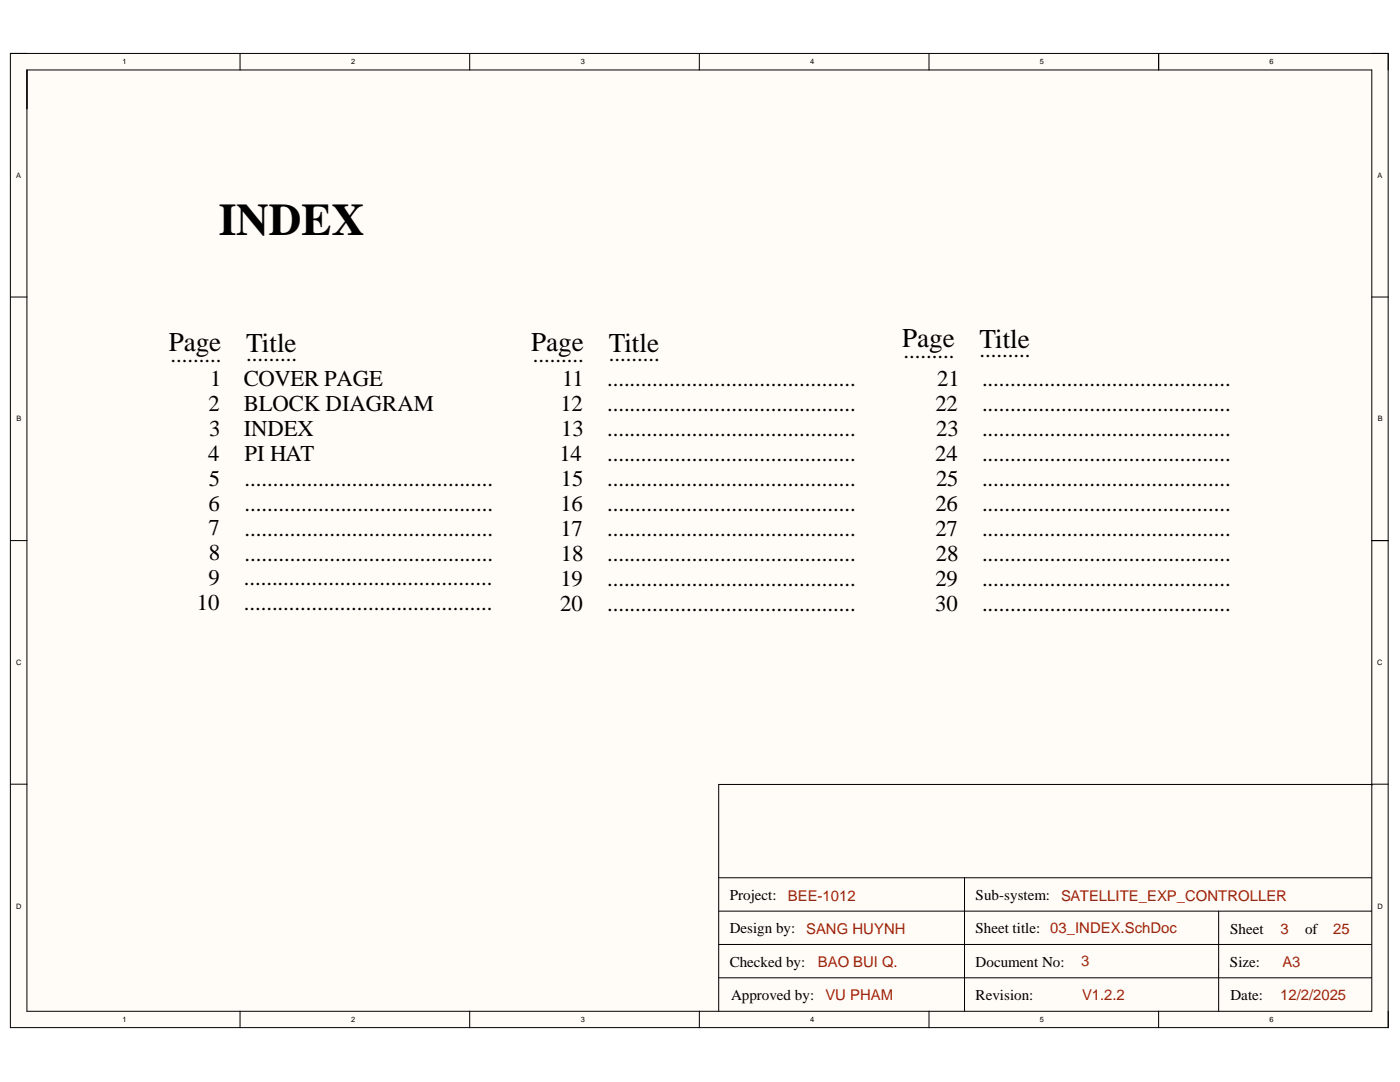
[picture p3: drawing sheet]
<svg xmlns="http://www.w3.org/2000/svg" width="279mm" height="216mm" viewBox="0 0 279 216" stroke-linecap="round" stroke-linejoin="round" font-family="sans-serif">
<defs><g id="words">
<text font-size="9" x="43.7" y="46.9">INDEX</text>
<g font-size="5.4">
<text x="33.7" y="70.1">Page</text>
<text x="49.2" y="70.3">Title</text>
<text x="106" y="70.1">Page</text>
<text x="121.5" y="70.3">Title</text>
<text x="180" y="69.2">Page</text>
<text x="195.5" y="69.4">Title</text>
</g>
<g font-size="4.5">
<text x="180.3" y="71.4">.........</text>
<text x="195.5" y="71.3">.........</text>
<text x="34" y="72.3">.........</text>
<text x="42" y="76.9">1</text>
<text x="48.6" y="76.9">COVER PAGE</text>
<text x="49.2" y="72.1">.........</text>
<text x="106.3" y="72.3">.........</text>
<text x="112.2" y="77.1">11</text>
<text x="121.1" y="77.1">............................................</text>
<text x="121.5" y="72.1">.........</text>
<text x="187.1" y="77.1">21</text>
<text x="196" y="77.1">............................................</text>
<text x="41.6" y="81.9">2</text>
<text x="48.6" y="81.9">BLOCK DIAGRAM</text>
<text x="111.8" y="82.1">12</text>
<text x="121.1" y="82.1">............................................</text>
<text x="186.7" y="82.1">22</text>
<text x="196" y="82.1">............................................</text>
<text x="41.8" y="86.9">3</text>
<text x="48.6" y="86.9">INDEX</text>
<text x="112" y="87.1">13</text>
<text x="121.1" y="87.1">............................................</text>
<text x="186.8" y="87.1">23</text>
<text x="196" y="87.1">............................................</text>
<text x="41.5" y="91.9">4</text>
<text x="48.8" y="92.1">PI HAT</text>
<text x="111.6" y="91.9">14</text>
<text x="121.1" y="92.1">............................................</text>
<text x="186.6" y="92.1">24</text>
<text x="196" y="92.1">............................................</text>
<text x="41.6" y="101.9">6</text>
<text x="41.7" y="96.9">5</text>
<text x="48.8" y="97.1">............................................</text>
<text x="111.9" y="97.1">15</text>
<text x="121.1" y="97.1">............................................</text>
<text x="186.8" y="97.1">25</text>
<text x="196" y="97.1">............................................</text>
<text x="41.6" y="106.8">7</text>
<text x="48.8" y="102">............................................</text>
<text x="48.8" y="107">............................................</text>
<text x="111.8" y="102">16</text>
<text x="111.8" y="107">17</text>
<text x="121.1" y="102">............................................</text>
<text x="121.1" y="107">............................................</text>
<text x="186.7" y="102">26</text>
<text x="186.7" y="107">27</text>
<text x="196" y="102">............................................</text>
<text x="196" y="107">............................................</text>
<text x="41.7" y="111.8">8</text>
<text x="48.8" y="112">............................................</text>
<text x="111.9" y="112">18</text>
<text x="121.1" y="112">............................................</text>
<text x="186.8" y="112">28</text>
<text x="196" y="112">............................................</text>
<text x="41.6" y="116.8">9</text>
<text x="48.6" y="116.8">............................................</text>
<text x="111.8" y="117">19</text>
<text x="121.1" y="117">............................................</text>
<text x="186.7" y="117">29</text>
<text x="196" y="117">............................................</text>
<text x="39.3" y="121.8">10</text>
<text x="48.6" y="121.8">............................................</text>
<text x="111.8" y="122">20</text>
<text x="121.1" y="122">............................................</text>
<text x="186.6" y="122">30</text>
<text x="196" y="122">............................................</text>
</g>
<g font-size="3">
<text x="145.6" y="179.7">Project:</text>
<text x="194.7" y="179.7">Sub-system:</text>
<text x="145.6" y="186.2">Design by:</text>
<text x="194.7" y="186.2">Sheet title: 03_INDEX.SchDoc</text>
<text x="245.5" y="186.3">Sheet</text>
<text x="260.4" y="186.3">of</text>
<text x="145.6" y="193">Checked by:</text>
<text x="194.7" y="193">Document No:</text>
<text x="245.5" y="193">Size:</text>
<text x="145.9" y="199.5">Approved by:</text>
<text x="194.7" y="199.6">Revision:</text>
<text x="245.6" y="199.6">Date:</text>
</g>
<g font-size="3" fill="#a61c00">
<text x="157.2" y="179.7">BEE-1012</text>
<text x="211.8" y="179.7">SATELLITE_EXP_CONTROLLER</text>
<text x="160.9" y="186.3">SANG HUYNH</text>
<text x="255.6" y="186.3">3</text>
<text x="266.1" y="186.3">25</text>
<text x="163.2" y="193">BAO BUI Q.</text>
<text x="215.8" y="192.8">3</text>
<text x="255.9" y="193">A3</text>
<text x="164.7" y="199.6">VU PHAM</text>
<text x="215.9" y="199.5">V1.2.2</text>
<text x="255.5" y="199.6">12/2/2025</text>
</g>
<g font-size="1.5">
<text x="24.4" y="12.9">1</text>
<text x="70" y="12.9">2</text>
<text x="115.9" y="12.9">3</text>
<text x="161.7" y="12.9">4</text>
<text x="207.5" y="12.9">5</text>
<text x="253.4" y="12.9">6</text>
<text x="3.3" y="35.5">A</text>
<text x="274.9" y="35.5">A</text>
<text x="3.3" y="84.1">B</text>
<text x="275" y="84.1">B</text>
<text x="3.2" y="132.7">C</text>
<text x="274.9" y="132.7">C</text>
<text x="3.3" y="181.3">D</text>
<text x="274.9" y="181.3">D</text>
<text x="24.4" y="203.9">1</text>
<text x="70" y="203.9">2</text>
<text x="115.9" y="203.9">3</text>
<text x="161.7" y="203.9">4</text>
<text x="207.5" y="203.9">5</text>
<text x="253.4" y="203.9">6</text>
</g>
</g></defs>
<g fill="#fffcf8">
<path d="M2.1 10.7h275v194.4h-275z" fill-rule="evenodd"/>
<path d="M5.4 14h268.3v187.8h-268.3z" fill-rule="evenodd"/>
</g>
<g fill="none" stroke="#000" stroke-width=".2">
<path d="M2.1 10.7h275v194.4l-275-.1zM5.4 14h268.4v187.8h-268.4zM47.9 10.7v3.3M93.7 10.7v3.3M139.6 10.7v3.3M185.4 10.7v3.3M231.2 10.7v3.3M2.1 59.3h3.3M273.7 59.3h3.4M2.1 107.9h3.3M273.7 107.9h3.4M2.1 156.5h3.3"/>
<path d="M273.7 156.5h3.4M273.8 156.7v-.2h-130.4v45.3M143.4 175.1h130.3M192.5 175.1v26.7M143.4 188.5h130.3M143.4 181.8h130.3M143.4 195.1h130.3M243.2 181.8v20M47.9 201.8v3.3M93.7 201.8v3.3M139.6 201.8v3.3M185.4 201.8v3.3"/>
<path d="M231.2 201.8v3.3"/>
</g>
<use href="#words"/>
</svg>
